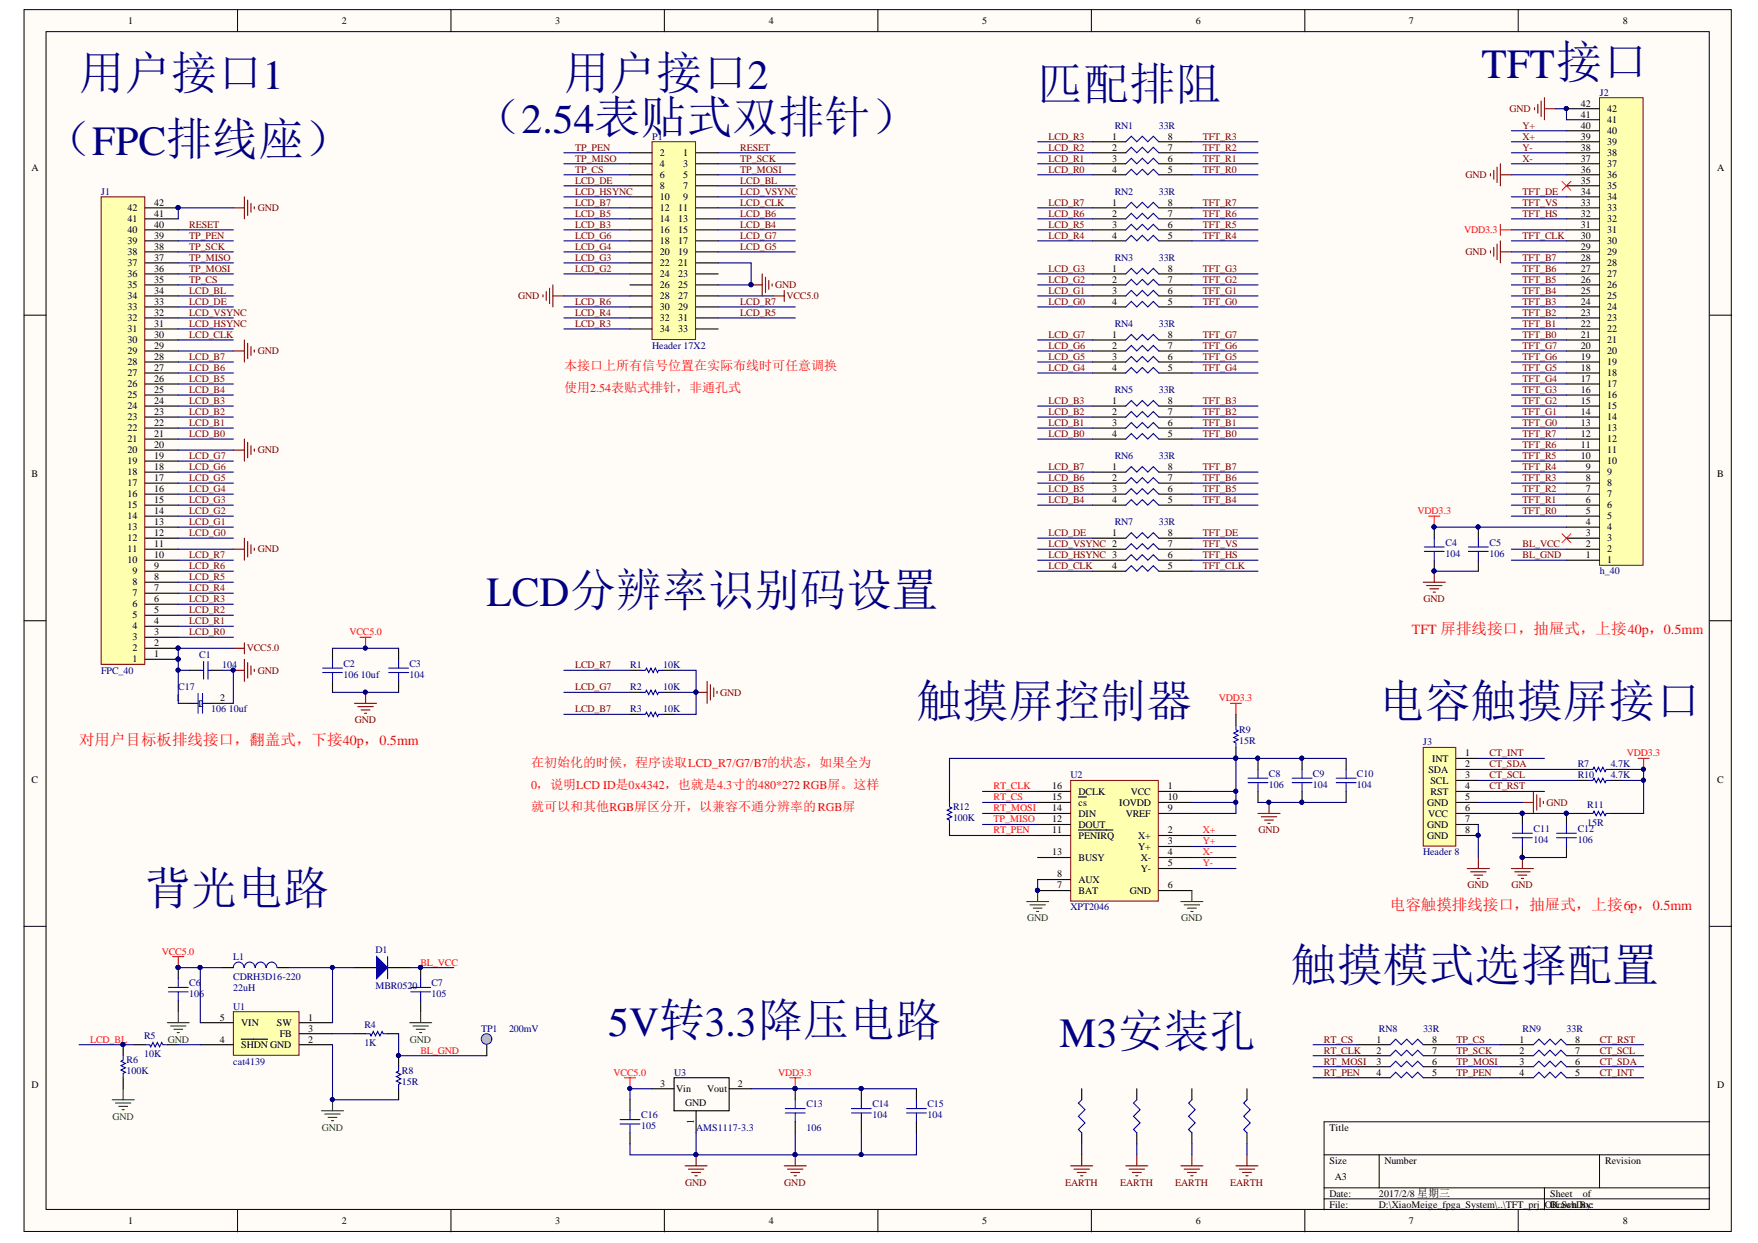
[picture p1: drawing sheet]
<svg xmlns="http://www.w3.org/2000/svg" width="297mm" height="210mm" viewBox="0 0 297 210" stroke-linecap="round" stroke-linejoin="round" font-family="sans-serif">
<defs><g id="words">
<g font-size="7.8" fill="#000080">
<text x="13.4" y="15">用户接口1</text>
<text x="95.3" y="15">用户接口2</text>
<text x="175.3" y="16.8">匹配排阻</text>
<text x="80.3" y="22.4">（2.54表贴式双排针）</text>
<text x="7.8" y="26.1">（FPC排线座）</text>
<text x="154.9" y="121">触摸屏控制器</text>
<text x="233" y="121">电容触摸屏接口</text>
<text x="24.5" y="152.6">背光电路</text>
<text x="218.1" y="165.6">触摸模式选择配置</text>
</g>
<g font-size="7" fill="#000080">
<text x="250.3" y="13.1">TFT接口</text>
<text x="82.2" y="102.4">LCD分辨率识别码设置</text>
<text x="102.8" y="174.9">5V转3.3降压电路</text>
<text x="179" y="176.8">M3安装孔</text>
</g>
<g font-size="2.6" fill="#f00">
<text x="13.4" y="125.7">对用户目标板排线接口，翻盖式，下接40p，0.5mm</text>
<text x="234.9" y="153.6">电容触摸排线接口，抽屉式，上接6p，0.5mm</text>
</g>
<text font-size="2.4" fill="#f00" x="238.6" y="107.1">TFT 屏排线接口，抽屉式，上接40p，0.5mm</text>
<g font-size="2.2" fill="#f00">
<text x="95.3" y="62.5">本接口上所有信号位置在实际布线时可任意调换</text>
<text x="95.3" y="66.2">使用2.54表贴式排针，非通孔式</text>
<text x="89.7" y="129.5">在初始化的时候，程序读取LCD_R7/G7/B7的状态，如果全为</text>
<text x="89.7" y="137">就可以和其他RGB屏区分开，以兼容不通分辨率的RGB屏</text>
</g>
<text font-size="2" fill="#f00" x="89.7" y="133.3">0，说明LCD ID是0x4342，也就是4.3寸的480*272 RGB屏。这样</text>
<g font-size="1.7">
<text x="21.7" y="4.1">1</text>
<text x="57.8" y="4.1">2</text>
<text x="93.8" y="4.1">3</text>
<text x="129.9" y="4.1">4</text>
<text x="165.9" y="4.1">5</text>
<text x="202" y="4.1">6</text>
<text x="238.1" y="4.1">7</text>
<text x="274.2" y="4.1">8</text>
<text x="187.9" y="23.6">1</text>
<text x="197.3" y="23.6">8</text>
<text x="267.1" y="23.6">39</text>
<text x="267.1" y="21.7">40</text>
<text x="267.1" y="19.9">41</text>
<text x="267.1" y="18">42</text>
<text x="271.6" y="22.6">40</text>
<text x="271.6" y="20.8">41</text>
<text x="271.6" y="18.9">42</text>
<text x="5.3" y="28.9">A</text>
<text x="111.5" y="26.4">2</text>
<text x="111.5" y="28.2">4</text>
<text x="115.4" y="26.4">1</text>
<text x="115.4" y="28.2">3</text>
<text x="187.9" y="25.4">2</text>
<text x="187.9" y="27.3">3</text>
<text x="187.9" y="29.2">4</text>
<text x="197.3" y="29.2">5</text>
<text x="197.3" y="27.3">6</text>
<text x="197.3" y="25.4">7</text>
<text x="267.1" y="29.2">36</text>
<text x="267.1" y="27.3">37</text>
<text x="267.1" y="25.4">38</text>
<text x="271.6" y="28.2">37</text>
<text x="271.6" y="26.4">38</text>
<text x="271.6" y="24.5">39</text>
<text x="290.2" y="28.9">A</text>
<text x="21.6" y="35.7">42</text>
<text x="26" y="34.7">42</text>
<text x="111.5" y="30.1">6</text>
<text x="111.5" y="31.9">8</text>
<text x="111.5" y="33.8">10</text>
<text x="111.5" y="35.7">12</text>
<text x="114.6" y="35.7">11</text>
<text x="115.4" y="30.1">5</text>
<text x="115.4" y="31.9">7</text>
<text x="115.4" y="33.8">9</text>
<text x="187.9" y="34.7">1</text>
<text x="197.3" y="34.7">8</text>
<text x="267.1" y="34.7">33</text>
<text x="267.1" y="32.9">34</text>
<text x="267.1" y="31">35</text>
<text x="271.6" y="35.7">33</text>
<text x="271.6" y="33.8">34</text>
<text x="271.6" y="31.9">35</text>
<text x="271.6" y="30.1">36</text>
<text x="21.6" y="41.2">39</text>
<text x="21.6" y="39.4">40</text>
<text x="21.6" y="37.5">41</text>
<text x="26" y="40.3">39</text>
<text x="26" y="38.4">40</text>
<text x="26" y="36.6">41</text>
<text x="111.5" y="37.5">14</text>
<text x="111.5" y="39.4">16</text>
<text x="111.5" y="41.2">18</text>
<text x="114.6" y="37.5">13</text>
<text x="114.6" y="39.4">15</text>
<text x="114.6" y="41.2">17</text>
<text x="187.9" y="36.6">2</text>
<text x="187.9" y="38.4">3</text>
<text x="187.9" y="40.3">4</text>
<text x="197.3" y="40.3">5</text>
<text x="197.3" y="38.4">6</text>
<text x="197.3" y="36.6">7</text>
<text x="267.1" y="40.3">30</text>
<text x="267.1" y="38.4">31</text>
<text x="267.1" y="36.6">32</text>
<text x="271.6" y="41.2">30</text>
<text x="271.6" y="39.4">31</text>
<text x="271.6" y="37.5">32</text>
<text x="21.6" y="46.8">36</text>
<text x="21.6" y="45">37</text>
<text x="21.6" y="43.1">38</text>
<text x="26" y="47.7">35</text>
<text x="26" y="45.9">36</text>
<text x="26" y="44">37</text>
<text x="26" y="42.2">38</text>
<text x="111.5" y="43.1">20</text>
<text x="111.5" y="45">22</text>
<text x="111.5" y="46.8">24</text>
<text x="114.6" y="43.1">19</text>
<text x="114.6" y="45">21</text>
<text x="114.6" y="46.8">23</text>
<text x="187.9" y="45.9">1</text>
<text x="187.9" y="47.7">2</text>
<text x="197.3" y="47.7">7</text>
<text x="197.3" y="45.9">8</text>
<text x="267.1" y="47.7">26</text>
<text x="267.1" y="45.9">27</text>
<text x="267.1" y="44">28</text>
<text x="267.1" y="42.2">29</text>
<text x="271.6" y="46.8">27</text>
<text x="271.6" y="45">28</text>
<text x="271.6" y="43.1">29</text>
<text x="21.6" y="52.4">33</text>
<text x="21.6" y="50.5">34</text>
<text x="21.6" y="48.7">35</text>
<text x="26" y="53.3">32</text>
<text x="26" y="51.5">33</text>
<text x="26" y="49.6">34</text>
<text x="111.5" y="48.7">26</text>
<text x="111.5" y="50.5">28</text>
<text x="111.5" y="52.4">30</text>
<text x="114.6" y="48.7">25</text>
<text x="114.6" y="50.5">27</text>
<text x="114.6" y="52.4">29</text>
<text x="187.9" y="49.6">3</text>
<text x="187.9" y="51.5">4</text>
<text x="197.3" y="51.5">5</text>
<text x="197.3" y="49.6">6</text>
<text x="267.1" y="53.3">23</text>
<text x="267.1" y="51.5">24</text>
<text x="267.1" y="49.6">25</text>
<text x="271.6" y="52.4">24</text>
<text x="271.6" y="50.5">25</text>
<text x="271.6" y="48.7">26</text>
<text x="21.6" y="59.8">29</text>
<text x="21.6" y="58">30</text>
<text x="21.6" y="56.1">31</text>
<text x="21.6" y="54.3">32</text>
<text x="26" y="58.9">29</text>
<text x="26" y="57">30</text>
<text x="26" y="55.2">31</text>
<text x="111.5" y="54.3">32</text>
<text x="111.5" y="56.1">34</text>
<text x="114.6" y="54.3">31</text>
<text x="114.6" y="56.1">33</text>
<text x="187.9" y="57">1</text>
<text x="187.9" y="58.9">2</text>
<text x="197.3" y="58.9">7</text>
<text x="197.3" y="57">8</text>
<text x="267.1" y="58.9">20</text>
<text x="267.1" y="57">21</text>
<text x="267.1" y="55.2">22</text>
<text x="271.6" y="59.8">20</text>
<text x="271.6" y="58">21</text>
<text x="271.6" y="56.1">22</text>
<text x="271.6" y="54.3">23</text>
<text x="21.6" y="65.4">26</text>
<text x="21.6" y="63.5">27</text>
<text x="21.6" y="61.7">28</text>
<text x="26" y="64.5">26</text>
<text x="26" y="62.6">27</text>
<text x="26" y="60.8">28</text>
<text x="187.9" y="60.8">3</text>
<text x="187.9" y="62.6">4</text>
<text x="197.3" y="62.6">5</text>
<text x="197.3" y="60.8">6</text>
<text x="267.1" y="64.5">17</text>
<text x="267.1" y="62.6">18</text>
<text x="267.1" y="60.8">19</text>
<text x="271.6" y="65.4">17</text>
<text x="271.6" y="63.5">18</text>
<text x="271.6" y="61.7">19</text>
<text x="21.6" y="71">23</text>
<text x="21.6" y="69.1">24</text>
<text x="21.6" y="67.3">25</text>
<text x="26" y="71.9">22</text>
<text x="26" y="70.1">23</text>
<text x="26" y="68.2">24</text>
<text x="26" y="66.3">25</text>
<text x="187.9" y="68.2">1</text>
<text x="187.9" y="70.1">2</text>
<text x="187.9" y="71.9">3</text>
<text x="197.3" y="71.9">6</text>
<text x="197.3" y="70.1">7</text>
<text x="197.3" y="68.2">8</text>
<text x="267.1" y="71.9">13</text>
<text x="267.1" y="70.1">14</text>
<text x="267.1" y="68.2">15</text>
<text x="267.1" y="66.3">16</text>
<text x="271.6" y="71">14</text>
<text x="271.6" y="69.1">15</text>
<text x="271.6" y="67.3">16</text>
<text x="21.6" y="76.6">20</text>
<text x="21.6" y="74.7">21</text>
<text x="21.6" y="72.8">22</text>
<text x="26" y="77.5">19</text>
<text x="26" y="75.6">20</text>
<text x="26" y="73.8">21</text>
<text x="187.9" y="73.8">4</text>
<text x="197.3" y="73.8">5</text>
<text x="267.1" y="77.5">10</text>
<text x="267.1" y="75.6">11</text>
<text x="267.1" y="73.8">12</text>
<text x="271.6" y="76.6">11</text>
<text x="271.6" y="74.7">12</text>
<text x="271.6" y="72.8">13</text>
<text x="5.3" y="80.5">B</text>
<text x="21.6" y="84">16</text>
<text x="21.6" y="82.1">17</text>
<text x="21.6" y="80.3">18</text>
<text x="21.6" y="78.4">19</text>
<text x="26" y="83.1">16</text>
<text x="26" y="81.2">17</text>
<text x="26" y="79.3">18</text>
<text x="187.9" y="79.3">1</text>
<text x="187.9" y="81.2">2</text>
<text x="187.9" y="83.1">3</text>
<text x="197.3" y="83.1">6</text>
<text x="197.3" y="81.2">7</text>
<text x="197.3" y="79.3">8</text>
<text x="267.9" y="83.1">7</text>
<text x="267.9" y="81.2">8</text>
<text x="267.9" y="79.3">9</text>
<text x="271.6" y="84">7</text>
<text x="271.6" y="82.1">8</text>
<text x="271.6" y="80.3">9</text>
<text x="271.6" y="78.4">10</text>
<text x="290.2" y="80.5">B</text>
<text x="21.6" y="89.6">13</text>
<text x="21.6" y="87.7">14</text>
<text x="21.6" y="85.9">15</text>
<text x="26" y="88.6">13</text>
<text x="26" y="86.8">14</text>
<text x="26" y="84.9">15</text>
<text x="187.9" y="84.9">4</text>
<text x="197.3" y="84.9">5</text>
<text x="267.9" y="88.6">4</text>
<text x="267.9" y="86.8">5</text>
<text x="267.9" y="84.9">6</text>
<text x="271.6" y="89.6">4</text>
<text x="271.6" y="87.7">5</text>
<text x="271.6" y="85.9">6</text>
<text x="21.6" y="95.1">10</text>
<text x="21.6" y="93.3">11</text>
<text x="21.6" y="91.4">12</text>
<text x="26" y="94.2">10</text>
<text x="26" y="92.4">11</text>
<text x="26" y="90.5">12</text>
<text x="187.9" y="90.5">1</text>
<text x="197.3" y="94.2">6</text>
<text x="197.3" y="92.4">7</text>
<text x="197.3" y="90.5">8</text>
<text x="267.9" y="92.4">2</text>
<text x="267.9" y="94.2">1</text>
<text x="267.9" y="90.5">3</text>
<text x="271.6" y="93.3">2</text>
<text x="271.6" y="95.1">1</text>
<text x="271.6" y="91.4">3</text>
<text x="22.4" y="100.7">7</text>
<text x="22.4" y="98.9">8</text>
<text x="22.4" y="97">9</text>
<text x="26" y="101.7">6</text>
<text x="26" y="99.8">7</text>
<text x="26" y="97.9">8</text>
<text x="26" y="96.1">9</text>
<text x="187.9" y="96.1">4</text>
<text x="197.3" y="96.1">5</text>
<text x="22.4" y="106.3">4</text>
<text x="22.4" y="104.4">5</text>
<text x="22.4" y="102.6">6</text>
<text x="26" y="107.2">3</text>
<text x="26" y="105.4">4</text>
<text x="26" y="103.5">5</text>
<text x="22.4" y="110">2</text>
<text x="22.4" y="111.9">1</text>
<text x="22.4" y="108.2">3</text>
<text x="26" y="109.1">2</text>
<text x="26" y="110.9">1</text>
<text x="29.7" y="118.4">1</text>
<text x="33.3" y="119.3">12</text>
<text x="37.2" y="118.4">2</text>
<text x="241.4" y="130.5">SDA</text>
<text x="242" y="128.6">INT</text>
<text x="247.5" y="127.7">1</text>
<text x="247.5" y="129.5">2</text>
<text x="247.5" y="131.4">3</text>
<text x="5.3" y="132.2">C</text>
<text x="177.8" y="133.3">16</text>
<text x="177.8" y="135.1">15</text>
<text x="177.8" y="137">14</text>
<text x="182.3" y="134.2">DCLK</text>
<text x="182.3" y="136">cs</text>
<text x="182.3" y="137.9">DIN</text>
<text x="189.1" y="136">IOVDD</text>
<text x="190.2" y="137.9">VREF</text>
<text x="191" y="134.2">VCC</text>
<text x="197.3" y="133.3">1</text>
<text x="197.3" y="135.1">10</text>
<text x="197.3" y="137">9</text>
<text x="241.1" y="136">GND</text>
<text x="241.3" y="137.9">VCC</text>
<text x="241.7" y="132.3">SCL</text>
<text x="241.7" y="134.2">RST</text>
<text x="247.5" y="133.3">4</text>
<text x="247.5" y="135.1">5</text>
<text x="247.5" y="137">6</text>
<text x="290.2" y="132.2">C</text>
<text x="177.8" y="138.8">12</text>
<text x="177.8" y="140.7">11</text>
<text x="182.3" y="139.8">DOUT</text>
<text x="182.3" y="141.6">PENIRQ</text>
<text x="192.3" y="141.6">X+</text>
<text x="192.3" y="143.5">Y+</text>
<text x="197.3" y="140.7">2</text>
<text x="197.3" y="142.5">3</text>
<text x="241.1" y="139.8">GND</text>
<text x="241.1" y="141.6">GND</text>
<text x="247.5" y="138.8">7</text>
<text x="247.5" y="140.7">8</text>
<text x="177.8" y="144.4">13</text>
<text x="178.6" y="148.1">8</text>
<text x="178.6" y="150">7</text>
<text x="182.3" y="145.3">BUSY</text>
<text x="182.3" y="149.1">AUX</text>
<text x="192.7" y="145.3">X-</text>
<text x="192.7" y="147.2">Y-</text>
<text x="197.3" y="144.4">4</text>
<text x="197.3" y="146.3">5</text>
<text x="197.3" y="150">6</text>
<text x="182.3" y="150.9">BAT</text>
<text x="190.9" y="150.9">GND</text>
<text x="37.1" y="172.4">5</text>
<text x="40.8" y="173.3">VIN</text>
<text x="46.8" y="173.3">SW</text>
<text x="52.1" y="172.4">1</text>
<text x="37.1" y="176.1">4</text>
<text x="40.8" y="177">SHDN GND</text>
<text x="47.3" y="175.2">FB</text>
<text x="52.1" y="174.2">3</text>
<text x="52.1" y="176.1">2</text>
<text x="232.6" y="176.1">1</text>
<text x="232.6" y="177.9">2</text>
<text x="232.6" y="179.8">3</text>
<text x="242" y="179.8">6</text>
<text x="242" y="177.9">7</text>
<text x="242" y="176.1">8</text>
<text x="256.8" y="176.1">1</text>
<text x="256.8" y="177.9">2</text>
<text x="256.8" y="179.8">3</text>
<text x="266.1" y="179.8">6</text>
<text x="266.1" y="177.9">7</text>
<text x="266.1" y="176.1">8</text>
<text x="5.3" y="183.7">D</text>
<text x="111.6" y="183.5">3</text>
<text x="114.3" y="184.5">Vin</text>
<text x="119.5" y="184.5">Vout</text>
<text x="124.7" y="183.5">2</text>
<text x="232.6" y="181.7">4</text>
<text x="242" y="181.7">5</text>
<text x="256.8" y="181.7">4</text>
<text x="266.1" y="181.7">5</text>
<text x="290.2" y="183.7">D</text>
<text x="115.8" y="186.8">GND</text>
<text x="117.2" y="189.9" transform="rotate(-90 117.2 189.9)">1</text>
<text x="224.6" y="191">Title</text>
<text x="224.6" y="196.5">Size</text>
<text x="233.9" y="196.5">Number</text>
<text x="271.2" y="196.5">Revision</text>
<text x="224.6" y="202.1">Date:</text>
<text x="224.6" y="204">File:</text>
<text x="225.6" y="199.3">A3</text>
<text x="233" y="202.1">2017/2/8 星期三</text>
<text x="233" y="204">D:\XiaoMeige_fpga_System\..\TFT_prj_ODrawn By:</text>
<text x="261.9" y="202.1">Sheet</text>
<text x="262.2" y="204">K.SchDoc</text>
<text x="267.4" y="202.1">of</text>
<text x="21.7" y="206.8">1</text>
<text x="57.8" y="206.8">2</text>
<text x="93.8" y="206.8">3</text>
<text x="129.9" y="206.8">4</text>
<text x="165.9" y="206.8">5</text>
<text x="202" y="206.8">6</text>
<text x="238.1" y="206.8">7</text>
<text x="274.2" y="206.8">8</text>
</g>
<g font-size="1.7" fill="#000080">
<text x="270.3" y="16.1">J2</text>
<text x="110.2" y="23.6">P1</text>
<text x="188.3" y="21.7">RN1</text>
<text x="195.8" y="21.7">33R</text>
<text x="17.1" y="32.9">J1</text>
<text x="188.3" y="32.9">RN2</text>
<text x="195.8" y="32.9">33R</text>
<text x="188.3" y="44">RN3</text>
<text x="195.8" y="44">33R</text>
<text x="110.2" y="58.9">Header 17X2</text>
<text x="188.3" y="55.2">RN4</text>
<text x="195.8" y="55.2">33R</text>
<text x="188.3" y="66.3">RN5</text>
<text x="195.8" y="66.3">33R</text>
<text x="188.3" y="77.5">RN6</text>
<text x="195.8" y="77.5">33R</text>
<text x="188.3" y="88.6">RN7</text>
<text x="195.8" y="88.6">33R</text>
<text x="244.2" y="94">104</text>
<text x="244.2" y="92.2">C4</text>
<text x="251.7" y="94">106</text>
<text x="251.7" y="92.2">C5</text>
<text x="270.3" y="97">h_40</text>
<text x="17.1" y="113.7">FPC_40</text>
<text x="33.7" y="111.2">C1</text>
<text x="37.5" y="112.8">104</text>
<text x="58" y="112.6">C2</text>
<text x="69.2" y="112.6">C3</text>
<text x="106.5" y="112.8">R1</text>
<text x="112.1" y="112.8">10K</text>
<text x="30.1" y="116.5">C17</text>
<text x="58" y="114.5">106 10uf</text>
<text x="69.2" y="114.5">104</text>
<text x="106.5" y="116.5">R2</text>
<text x="112.1" y="116.5">10K</text>
<text x="35.7" y="120.2">106 10uf</text>
<text x="106.5" y="120.2">R3</text>
<text x="112.1" y="120.2">10K</text>
<text x="209.4" y="125.6">15R</text>
<text x="209.4" y="123.8">R9</text>
<text x="240.4" y="125.8">J3</text>
<text x="180.9" y="131.4">U2</text>
<text x="214.4" y="131.2">C8</text>
<text x="221.8" y="131.2">C9</text>
<text x="229.3" y="131.2">C10</text>
<text x="266.6" y="129.5">R7</text>
<text x="266.6" y="131.4">R10</text>
<text x="272.2" y="129.5">4.7K</text>
<text x="272.2" y="131.4">4.7K</text>
<text x="161" y="136.8">R12</text>
<text x="214.4" y="133.1">106</text>
<text x="221.8" y="133.1">104</text>
<text x="229.3" y="133.1">104</text>
<text x="268.2" y="136.5">R11</text>
<text x="161" y="138.7">100K</text>
<text x="259.1" y="142.4">104</text>
<text x="259.1" y="140.5">C11</text>
<text x="266.6" y="142.4">106</text>
<text x="266.6" y="140.5">C12</text>
<text x="268.2" y="139.4">15R</text>
<text x="240.4" y="144.4">Header 8</text>
<text x="180.9" y="153.7">XPT2046</text>
<text x="63.4" y="161">D1</text>
<text x="32" y="166.5">C6</text>
<text x="39.4" y="167.3">22uH</text>
<text x="39.4" y="162.1">L1</text>
<text x="39.4" y="165.4">CDRH3D16-220</text>
<text x="63.4" y="167">MBR0520</text>
<text x="72.9" y="166.5">C7</text>
<text x="32" y="168.4">106</text>
<text x="39.4" y="170.5">U1</text>
<text x="61.6" y="173.6">R4</text>
<text x="72.9" y="168.4">105</text>
<text x="21.4" y="179.6">R6</text>
<text x="24.4" y="178.5">10K</text>
<text x="24.4" y="175.5">R5</text>
<text x="39.4" y="179.8">cat4139</text>
<text x="61.6" y="176.6">1K</text>
<text x="81.3" y="174.2">TP1</text>
<text x="86" y="174.2">200mV</text>
<text x="233" y="174.2">RN8</text>
<text x="240.4" y="174.2">33R</text>
<text x="257.3" y="174.2">RN9</text>
<text x="264.7" y="174.2">33R</text>
<text x="21.4" y="181.4">100K</text>
<text x="67.9" y="183.3">15R</text>
<text x="67.9" y="181.4">R8</text>
<text x="113.9" y="181.7">U3</text>
<text x="108.3" y="190.7">105</text>
<text x="108.3" y="188.8">C16</text>
<text x="117.6" y="191">AMS1117-3.3</text>
<text x="136.2" y="187">C13</text>
<text x="136.2" y="191">106</text>
<text x="147.4" y="188.8">104</text>
<text x="147.4" y="187">C14</text>
<text x="156.7" y="188.8">104</text>
<text x="156.7" y="187">C15</text>
</g>
<g font-size="1.7" fill="#800000">
<text x="177.2" y="23.6">LCD_R3</text>
<text x="203.2" y="23.6">TFT_R3</text>
<text x="255.1" y="18.9">GND</text>
<text x="257.3" y="21.7">Y+</text>
<text x="257.3" y="23.6">X+</text>
<text x="97.2" y="25.4">TP_PEN</text>
<text x="97.2" y="27.3">TP_MISO</text>
<text x="97.2" y="29.2">TP_CS</text>
<text x="125.1" y="25.4">RESET</text>
<text x="125.1" y="27.3">TP_SCK</text>
<text x="125.1" y="29.2">TP_MOSI</text>
<text x="177.2" y="29.2">LCD_R0</text>
<text x="177.2" y="27.3">LCD_R1</text>
<text x="177.2" y="25.4">LCD_R2</text>
<text x="203.2" y="29.2">TFT_R0</text>
<text x="203.2" y="27.3">TFT_R1</text>
<text x="203.2" y="25.4">TFT_R2</text>
<text x="257.3" y="25.4">Y-</text>
<text x="257.3" y="27.3">X-</text>
<text x="43.6" y="35.7">GND</text>
<text x="97.2" y="31">LCD_DE</text>
<text x="97.2" y="32.9">LCD_HSYNC</text>
<text x="97.2" y="34.7">LCD_B7</text>
<text x="125.1" y="31">LCD_BL</text>
<text x="125.1" y="32.9">LCD_VSYNC</text>
<text x="125.1" y="34.7">LCD_CLK</text>
<text x="177.2" y="34.7">LCD_R7</text>
<text x="203.2" y="34.7">TFT_R7</text>
<text x="247.6" y="30.1">GND</text>
<text x="257.3" y="32.9">TFT_DE</text>
<text x="257.3" y="34.7">TFT_VS</text>
<text x="32" y="38.4">RESET</text>
<text x="32" y="40.3">TP_PEN</text>
<text x="97.2" y="40.3">LCD_G6</text>
<text x="97.2" y="38.4">LCD_B3</text>
<text x="97.2" y="36.6">LCD_B5</text>
<text x="125.1" y="40.3">LCD_G7</text>
<text x="125.1" y="38.4">LCD_B4</text>
<text x="125.1" y="36.6">LCD_B6</text>
<text x="177.2" y="40.3">LCD_R4</text>
<text x="177.2" y="38.4">LCD_R5</text>
<text x="177.2" y="36.6">LCD_R6</text>
<text x="203.2" y="40.3">TFT_R4</text>
<text x="203.2" y="38.4">TFT_R5</text>
<text x="203.2" y="36.6">TFT_R6</text>
<text x="257.3" y="40.3">TFT_CLK</text>
<text x="257.3" y="36.6">TFT_HS</text>
<text x="32" y="42.2">TP_SCK</text>
<text x="32" y="44">TP_MISO</text>
<text x="32" y="45.9">TP_MOSI</text>
<text x="32" y="47.7">TP_CS</text>
<text x="97.2" y="45.9">LCD_G2</text>
<text x="97.2" y="44">LCD_G3</text>
<text x="97.2" y="42.2">LCD_G4</text>
<text x="125.1" y="42.2">LCD_G5</text>
<text x="177.2" y="47.7">LCD_G2</text>
<text x="177.2" y="45.9">LCD_G3</text>
<text x="203.2" y="47.7">TFT_G2</text>
<text x="203.2" y="45.9">TFT_G3</text>
<text x="247.6" y="43.1">GND</text>
<text x="257.3" y="47.7">TFT_B5</text>
<text x="257.3" y="45.9">TFT_B6</text>
<text x="257.3" y="44">TFT_B7</text>
<text x="32" y="49.6">LCD_BL</text>
<text x="32" y="51.5">LCD_DE</text>
<text x="32" y="53.3">LCD_VSYNC</text>
<text x="87.5" y="50.5">GND</text>
<text x="97.2" y="53.3">LCD_R4</text>
<text x="97.2" y="51.5">LCD_R6</text>
<text x="125.1" y="53.3">LCD_R5</text>
<text x="125.1" y="51.5">LCD_R7</text>
<text x="131" y="48.7">GND</text>
<text x="132.9" y="50.5">VCC5.0</text>
<text x="177.2" y="51.5">LCD_G0</text>
<text x="177.2" y="49.6">LCD_G1</text>
<text x="203.2" y="51.5">TFT_G0</text>
<text x="203.2" y="49.6">TFT_G1</text>
<text x="257.3" y="53.3">TFT_B2</text>
<text x="257.3" y="51.5">TFT_B3</text>
<text x="257.3" y="49.6">TFT_B4</text>
<text x="32" y="55.2">LCD_HSYNC</text>
<text x="32" y="57">LCD_CLK</text>
<text x="43.6" y="59.8">GND</text>
<text x="97.2" y="55.2">LCD_R3</text>
<text x="177.2" y="58.9">LCD_G6</text>
<text x="177.2" y="57">LCD_G7</text>
<text x="203.2" y="58.9">TFT_G6</text>
<text x="203.2" y="57">TFT_G7</text>
<text x="257.3" y="58.9">TFT_G7</text>
<text x="257.3" y="57">TFT_B0</text>
<text x="257.3" y="55.2">TFT_B1</text>
<text x="32" y="64.5">LCD_B5</text>
<text x="32" y="62.6">LCD_B6</text>
<text x="32" y="60.8">LCD_B7</text>
<text x="177.2" y="62.6">LCD_G4</text>
<text x="177.2" y="60.8">LCD_G5</text>
<text x="203.2" y="62.6">TFT_G4</text>
<text x="203.2" y="60.8">TFT_G5</text>
<text x="257.3" y="64.5">TFT_G4</text>
<text x="257.3" y="62.6">TFT_G5</text>
<text x="257.3" y="60.8">TFT_G6</text>
<text x="32" y="71.9">LCD_B1</text>
<text x="32" y="70.1">LCD_B2</text>
<text x="32" y="68.2">LCD_B3</text>
<text x="32" y="66.3">LCD_B4</text>
<text x="177.2" y="71.9">LCD_B1</text>
<text x="177.2" y="70.1">LCD_B2</text>
<text x="177.2" y="68.2">LCD_B3</text>
<text x="203.2" y="71.9">TFT_B1</text>
<text x="203.2" y="70.1">TFT_B2</text>
<text x="203.2" y="68.2">TFT_B3</text>
<text x="257.3" y="71.9">TFT_G0</text>
<text x="257.3" y="70.1">TFT_G1</text>
<text x="257.3" y="68.2">TFT_G2</text>
<text x="257.3" y="66.3">TFT_G3</text>
<text x="32" y="77.5">LCD_G7</text>
<text x="32" y="73.8">LCD_B0</text>
<text x="43.6" y="76.6">GND</text>
<text x="177.2" y="73.8">LCD_B0</text>
<text x="203.2" y="73.8">TFT_B0</text>
<text x="257.3" y="77.5">TFT_R5</text>
<text x="257.3" y="75.6">TFT_R6</text>
<text x="257.3" y="73.8">TFT_R7</text>
<text x="32" y="83.1">LCD_G4</text>
<text x="32" y="81.2">LCD_G5</text>
<text x="32" y="79.3">LCD_G6</text>
<text x="177.2" y="83.1">LCD_B5</text>
<text x="177.2" y="81.2">LCD_B6</text>
<text x="177.2" y="79.3">LCD_B7</text>
<text x="203.2" y="83.1">TFT_B5</text>
<text x="203.2" y="81.2">TFT_B6</text>
<text x="203.2" y="79.3">TFT_B7</text>
<text x="257.3" y="83.1">TFT_R2</text>
<text x="257.3" y="81.2">TFT_R3</text>
<text x="257.3" y="79.3">TFT_R4</text>
<text x="32" y="88.6">LCD_G1</text>
<text x="32" y="86.8">LCD_G2</text>
<text x="32" y="84.9">LCD_G3</text>
<text x="177.2" y="84.9">LCD_B4</text>
<text x="203.2" y="84.9">TFT_B4</text>
<text x="257.3" y="86.8">TFT_R0</text>
<text x="257.3" y="84.9">TFT_R1</text>
<text x="32" y="94.2">LCD_R7</text>
<text x="32" y="90.5">LCD_G0</text>
<text x="43.6" y="93.3">GND</text>
<text x="177.2" y="94.2">LCD_HSYNC 3</text>
<text x="177.2" y="92.4">LCD_VSYNC 2</text>
<text x="177.2" y="90.5">LCD_DE</text>
<text x="203.2" y="90.5">TFT_DE</text>
<text x="203.2" y="92.4">TFT_VS</text>
<text x="203.2" y="94.2">TFT_HS</text>
<text x="257.3" y="94.2">BL_GND</text>
<text x="257.3" y="92.4">BL_VCC</text>
<text x="32" y="101.7">LCD_R3</text>
<text x="32" y="99.8">LCD_R4</text>
<text x="32" y="97.9">LCD_R5</text>
<text x="32" y="96.1">LCD_R6</text>
<text x="177.2" y="96.1">LCD_CLK</text>
<text x="203.2" y="96.1">TFT_CLK</text>
<text x="240.5" y="101.7">GND</text>
<text x="32" y="107.2">LCD_R0</text>
<text x="32" y="105.4">LCD_R1</text>
<text x="32" y="103.5">LCD_R2</text>
<text x="41.7" y="110">VCC5.0</text>
<text x="43.6" y="113.7">GND</text>
<text x="97.2" y="112.8">LCD_R7</text>
<text x="97.2" y="116.5">LCD_G7</text>
<text x="121.7" y="117.5">GND</text>
<text x="60" y="122.1">GND</text>
<text x="97.2" y="120.2">LCD_B7</text>
<text x="251.7" y="127.7">CT_INT</text>
<text x="251.7" y="129.5">CT_SDA</text>
<text x="251.7" y="131.4">CT_SCL</text>
<text x="251.7" y="133.3">CT_RST</text>
<text x="261.3" y="136">GND</text>
<text x="212.6" y="140.7">GND</text>
<text x="248" y="150">GND</text>
<text x="255.4" y="150">GND</text>
<text x="223.7" y="179.8">RT_MOSI</text>
<text x="223.7" y="177.9">RT_CLK</text>
<text x="223.7" y="176.1">RT_CS</text>
<text x="246.1" y="179.8">TP_MOSI</text>
<text x="246.1" y="177.9">TP_SCK</text>
<text x="246.1" y="176.1">TP_CS</text>
<text x="270.3" y="179.8">CT_SDA</text>
<text x="270.3" y="177.9">CT_SCL</text>
<text x="270.3" y="176.1">CT_RST</text>
<text x="223.7" y="181.7">RT_PEN</text>
<text x="246.1" y="181.7">TP_PEN</text>
<text x="270.3" y="181.7">CT_INT</text>
<text x="115.8" y="200.3">GND</text>
<text x="132.5" y="200.3">GND</text>
<text x="180" y="200.3">EARTH</text>
<text x="189.3" y="200.3">EARTH</text>
<text x="198.6" y="200.3">EARTH</text>
<text x="207.9" y="200.3">EARTH</text>
</g>
<g font-size="1.7" fill="#f00">
<text x="247.4" y="39.4">VDD3.3</text>
<text x="239.5" y="86.8">VDD3.3</text>
<text x="59" y="107.2">VCC5.0</text>
<text x="205.9" y="118.4">VDD3.3</text>
<text x="274.9" y="127.7">VDD3.3</text>
<text x="167.9" y="133.3">RT_CLK</text>
<text x="167.9" y="135.1">RT_CS</text>
<text x="167.9" y="137">RT_MOSI</text>
<text x="167.9" y="138.8">TP_MISO</text>
<text x="167.9" y="140.7">RT_PEN</text>
<text x="203.2" y="140.7">X+</text>
<text x="203.2" y="142.5">Y+</text>
<text x="203.2" y="144.4">X-</text>
<text x="203.2" y="146.3">Y-</text>
<text x="27.3" y="161.2">VCC5.0</text>
<text x="71" y="163.1">BL_VCC</text>
<text x="15.2" y="176.1">LCD_BL</text>
<text x="71" y="177.9">BL_GND</text>
<text x="103.7" y="181.7">VCC5.0</text>
<text x="131.5" y="181.7">VDD3.3</text>
</g>
<g font-size="1.7" fill="#008000">
<text x="173.5" y="155.6">GND</text>
<text x="199.6" y="155.6">GND</text>
<text x="28.3" y="176.1">GND</text>
<text x="69.3" y="176.1">GND</text>
<text x="19" y="189.1">GND</text>
<text x="54.4" y="191">GND</text>
</g>
</g></defs>
<g fill="#fffcf8" stroke="#000" stroke-width=".17">
<path d="M4.1 1.6h288.4v206.4h-288.4z"/>
<path d="M7.8 5.3h281v198.9h-281z"/>
</g>
<g fill="none" stroke="#000" stroke-width=".17">
<path d="M40.1 1.6v3.7M76.2 1.6v3.7M112.3 1.6v3.7M148.3 1.6v3.7M184.4 1.6v3.7M220.5 1.6v3.7M256.5 1.6v3.7M4.1 53.2h3.7M288.9 53.2h3.7M4.1 104.8h3.7M288.9 104.8h3.7M4.1 156.4h3.7"/>
<path d="M288.9 156.4h3.7M223.7 195h65.2M233 195v5.6M270.3 195v5.6M288.9 189.4h-65.2v14.9M40.1 204.3v3.7M76.2 204.3v3.7M112.3 204.3v3.7M148.3 204.3v3.7M184.4 204.3v3.7M220.5 204.3v3.7M223.7 200.6h65.2"/>
<path d="M223.7 202.5h65.2M256.5 204.3v3.7M261 200.6v3.7"/>
</g>
<path d="M56.2 109.5v1.8M56.2 115.1v1.8M67.4 109.5v1.8M67.4 115.1v1.8" fill="none" stroke="#000" stroke-width=".19"/>
<path d="M54.5 113.6h3.4M54.5 112.8h3.4M56.2 111.3v1.5M56.2 113.6v1.5M65.7 113.6h3.3M65.7 112.8h3.3M67.4 111.3v1.5M67.4 113.6v1.5" fill="none" stroke="#00f" stroke-width=".19"/>
<path d="M59.9 118.8h3.7M60.5 119.3h2.6M61 119.9h1.5M61.8 116.9v1.9M61.6 120.4h.4" fill="none" stroke="#800000" stroke-width=".19"/>
<g fill="#000080" stroke="#000080" stroke-width=".17">
<circle cx="61.7" cy="116.9" r=".33"/>
<circle cx="61.7" cy="109.4" r=".33"/>
</g>
<path d="M60.8 107.6h1.9M61.8 107.6v1.9" fill="none" stroke="#f00" stroke-width=".19"/>
<path d="M270.3 16.5h7.3v79h-7.3z" fill="#ffffb0" stroke="#800000" stroke-width=".17"/>
<g fill="none" stroke="#000" stroke-width=".19">
<path d="M264.7 18.4h5.6M264.7 38.8h5.6M264.7 37h5.6M264.7 35.1h5.6M264.7 33.2h5.6M264.7 31.4h5.6M264.7 29.5h5.6M264.7 27.7h5.6M264.7 25.8h5.6M264.7 23.9h5.6M264.7 22.1h5.6M264.7 20.2h5.6"/>
<path d="M264.7 59.3h5.6M264.7 57.4h5.6M264.7 55.6h5.6M264.7 53.7h5.6M264.7 51.8h5.6M264.7 50h5.6M264.7 48.1h5.6M264.7 46.3h5.6M264.7 44.4h5.6M264.7 42.5h5.6M264.7 40.7h5.6M264.7 79.7h5.6"/>
<path d="M264.7 77.9h5.6M264.7 76h5.6M264.7 74.1h5.6M264.7 72.3h5.6M264.7 70.4h5.6M264.7 68.6h5.6M264.7 66.7h5.6M264.7 64.8h5.6M264.7 63h5.6M264.7 61.1h5.6M264.7 92.7h5.6M264.7 94.6h5.6"/>
<path d="M264.7 90.9h5.6M264.7 89h5.6M264.7 87.2h5.6M264.7 85.3h5.6M264.7 83.4h5.6M264.7 81.6h5.6M154.8 183.9v1.8M154.8 189.4v1.9"/>
</g>
<circle cx="264.6" cy="18.3" r=".33" fill="#000080" stroke="#000080" stroke-width=".17"/>
<path d="M153.2 187.9h3.3M153.2 187.2h3.3M154.8 185.7v1.5M154.8 187.9v1.5" fill="none" stroke="#00f" stroke-width=".19"/>
<path d="M180.9 131.8h14.8v20.4h-14.8z" fill="#ffffb0" stroke="#800000" stroke-width=".17"/>
<g fill="none" stroke="#000" stroke-width=".19">
<path d="M175.3 133.6h5.6M175.3 135.5h5.6M175.3 137.4h5.6M175.3 139.2h5.6M182.2 134.6h.7M183 134.6h.6M195.8 133.6h5.6M195.8 135.5h5.6M195.8 137.4h5.6M227.4 128.1v1.8M227.4 133.6v1.9M175.3 141.1h5.6"/>
<path d="M175.3 144.8h5.6M175.3 148.5h5.6M175.3 150.4h5.6M182.2 140.2h.8M183.1 140.2h4.9M195.8 141.1h5.6M195.8 144.8h5.6M195.8 150.4h5.6M195.8 142.9h5.6M195.8 146.7h5.6"/>
</g>
<circle cx="175.3" cy="150.3" r=".33" fill="#000080" stroke="#000080" stroke-width=".17"/>
<path d="M173.5 152.2h3.7M174 152.8h2.6M174.6 153.4h1.5M175.1 153.9h.4M175.3 150.4v1.8M199.5 152.2h3.7M200.1 152.8h2.6M200.6 153.4h1.5M201.2 153.9h.4M201.4 150.4v1.8" fill="none" stroke="#008000" stroke-width=".19"/>
<path d="M225.8 131.4h3.3M225.8 132.2h3.3M227.4 129.9v1.5M227.4 132.2v1.4" fill="none" stroke="#00f" stroke-width=".19"/>
<path d="M207.9 118.8h1.9M208.8 118.8v1.8" fill="none" stroke="#f00" stroke-width=".19"/>
<path d="M39.4 170.8h11.1v7.4h-11.1z" fill="#ffffb0" stroke="#800000" stroke-width=".17"/>
<g fill="none" stroke="#000" stroke-width=".19">
<path d="M20.8 176.4v1.9M30.1 163.4v1.9M30.1 169v1.8M33.8 172.7h5.6M33.8 176.4h5.6M40.7 175.5h.9M41.7 175.5h2.2M44 175.5h1.2M50.6 172.7h5.6M50.6 174.6h5.6M50.6 176.4h5.6M59.9 174.6h1.9"/>
<path d="M59.9 163.4h3.7M65.5 174.6h1.9M65.5 163.4h3.7M67.4 178.3v1.8M20.8 182v1.9M67.4 183.9v1.8"/>
</g>
<g fill="none" stroke="#008000" stroke-width=".19">
<path d="M28.3 172.7h3.7M28.8 173.3h2.6M29.4 173.8h1.5M29.9 174.4h.4M30.1 170.8v1.9M19 185.7h3.7M19.5 186.3h2.6M20.1 186.8h1.5M20.6 187.4h.4M20.8 183.9v1.8M54.3 187.6h3.7M54.9 188.1h2.6"/>
<path d="M55.4 188.7h1.5M56 189.2h.4M56.2 185.7v1.9"/>
</g>
<g fill="#000080" stroke="#000080" stroke-width=".17">
<circle cx="56.1" cy="185.7" r=".33"/>
<circle cx="67.3" cy="178.2" r=".33"/>
<circle cx="20.8" cy="176.4" r=".33"/>
<circle cx="30.1" cy="163.4" r=".33"/>
</g>
<path d="M20.8 178.3v.7l-.4 .2 .8 .4-.8 .4 .8 .3-.8 .4 .8 .4-.4 .2v.7M28.4 167.5h3.4M28.4 166.7h3.4M30.1 165.3v1.4M30.1 167.5v1.5M61.8 174.6h.7l.2 .3 .4-.7 .3 .7 .4-.7 .4 .7 .4-.7 .1 .4h.8M67.4 180.1v.8l-.4 .2 .7 .3-.7 .4 .7 .4-.7 .4 .7 .3-.3 .2v.8" fill="none" stroke="#00f" stroke-width=".19"/>
<path d="M29.2 161.5h1.9M30.1 161.5v1.9" fill="none" stroke="#f00" stroke-width=".19"/>
<path d="M63.6 161.5l1.9 1.9-1.9 1.9z" fill="#00f"/>
<path d="M63.6 161.5l1.9 1.9-1.9 1.9zM65.5 161.5v3.8M69.4 167.5h3.4M69.4 166.7h3.4M71.1 165.3v1.4M71.1 167.5v1.5M182.8 185.7l-.6 .6 1.1 1.1-1.1 1.1 1.1 1.1-1.1 1.1 .6 .6M192.1 185.7l-.6 .6 1.1 1.1-1.1 1.1 1.1 1.1-1.1 1.1 .6 .6M201.4 185.7l-.6 .6 1.1 1.1-1.1 1.1 1.1 1.1-1.1 1.1 .6 .6M210.7 185.7l-.6 .6 1.2 1.1-1.2 1.1 1.2 1.1-1.2 1.1 .6 .6" fill="none" stroke="#00f" stroke-width=".19"/>
<path d="M71.1 163.4v1.9M71.1 169v1.8M182.8 183.9v1.8M182.8 191.3v1.9M192.1 183.9v1.8M192.1 191.3v1.9M201.4 183.9v1.8M201.4 191.3v1.9M210.7 183.9v1.8M210.7 191.3v1.9" fill="none" stroke="#000" stroke-width=".19"/>
<circle cx="71" cy="163.4" r=".33" fill="#000080" stroke="#000080" stroke-width=".17"/>
<path d="M69.2 172.7h3.7M69.8 173.3h2.6M70.3 173.8h1.5M70.9 174.4h.4M71.1 170.8v1.9" fill="none" stroke="#008000" stroke-width=".19"/>
<g fill="none" stroke="#800000" stroke-width=".19">
<path d="M180.9 196.9h3.7M181.5 197.4h2.6M182 198h1.5M182.6 198.5h.4M182.8 195v1.9M190.2 196.9h3.7M190.8 197.4h2.6M191.3 198h1.5M191.9 198.5h.4M192.1 195v1.9M199.5 196.9h3.7M200.1 197.4h2.6"/>
<path d="M200.6 198h1.5M201.2 198.5h.4M201.4 195v1.9M208.8 196.9h3.8M209.4 197.4h2.6M209.9 198h1.5M210.5 198.5h.4M210.7 195v1.9"/>
</g>
<path d="M110.2 23.9h7.3v33.4h-7.3z" fill="#ffffb0" stroke="#800000" stroke-width=".17"/>
<g fill="none" stroke="#000" stroke-width=".19">
<path d="M106.4 25.8h3.8M106.4 27.7h3.8M106.4 29.5h3.8M106.4 31.4h3.8M106.4 33.2h3.8M106.4 35.1h3.8M106.4 37h3.8M106.4 38.8h3.8M117.6 25.8h3.7M117.6 27.7h3.7M117.6 29.5h3.7M117.6 31.4h3.7"/>
<path d="M117.6 33.2h3.7M117.6 35.1h3.7M117.6 37h3.7M117.6 38.8h3.7M184.6 25.8h5.6M184.6 27.7h5.6M184.6 29.5h5.6M184.6 35.1h5.6M184.6 37h5.6M184.6 38.8h5.6M184.6 23.9h5.6M195.8 25.8h5.6"/>
<path d="M195.8 27.7h5.6M195.8 29.5h5.6M195.8 35.1h5.6M195.8 37h5.6M195.8 38.8h5.6M195.8 23.9h5.6M106.4 40.7h3.8M106.4 42.5h3.8M106.4 44.4h3.8M106.4 46.3h3.8M106.4 48.1h3.8M106.4 50h3.8"/>
<path d="M106.4 51.8h3.8M106.4 53.7h3.8M106.4 55.6h3.8M117.6 40.7h3.7M117.6 42.5h3.7M117.6 44.4h3.7M117.6 46.3h3.7M117.6 48.1h3.7M117.6 50h3.7M117.6 51.8h3.7M117.6 53.7h3.7M117.6 55.6h3.7"/>
<path d="M184.6 40.7h5.6M184.6 46.3h5.6M184.6 48.1h5.6M184.6 50h5.6M184.6 51.8h5.6M184.6 57.4h5.6M184.6 59.3h5.6M195.8 40.7h5.6M195.8 46.3h5.6M195.8 48.1h5.6M195.8 50h5.6M195.8 51.8h5.6"/>
<path d="M195.8 57.4h5.6M195.8 59.3h5.6M184.6 61.1h5.6M184.6 63h5.6M184.6 68.6h5.6M184.6 70.4h5.6M184.6 72.3h5.6M184.6 74.1h5.6M184.6 79.7h5.6M195.8 61.1h5.6M195.8 63h5.6M195.8 68.6h5.6"/>
<path d="M195.8 70.4h5.6M195.8 72.3h5.6M195.8 74.1h5.6M195.8 79.7h5.6M184.6 81.6h5.6M184.6 83.4h5.6M184.6 85.3h5.6M184.6 90.9h5.6M184.6 92.7h5.6M184.6 94.6h5.6M184.6 96.5h5.6M195.8 81.6h5.6"/>
<path d="M195.8 83.4h5.6M195.8 85.3h5.6M195.8 90.9h5.6M195.8 92.7h5.6M195.8 94.6h5.6M195.8 96.5h5.6M242.3 89v1.9M242.3 94.6v1.9M249.8 89v1.9M249.8 94.6v1.9M257.2 137.4v1.8M264.7 137.4v1.8"/>
<path d="M266.5 137.4h1.9M266.5 129.9h1.9M266.5 131.8h1.9M272.1 137.4h1.9M272.1 129.9h1.9M272.1 131.8h1.9M257.2 142.9v1.9M264.7 142.9v1.9M22.7 176.4h1.8M28.3 176.4h1.8M37.6 163.4h1.8M46.9 163.4h1.8"/>
<path d="M229.3 176.4h5.6M229.3 178.3h5.6M240.5 176.4h5.6M240.5 178.3h5.6M253.5 176.4h5.6M253.5 178.3h5.6M264.7 176.4h5.6M264.7 178.3h5.6M229.3 180.1h5.6M229.3 182h5.6M240.5 180.1h5.6M240.5 182h5.6"/>
<path d="M253.5 180.1h5.6M253.5 182h5.6M264.7 180.1h5.6M264.7 182h5.6"/>
</g>
<g fill="none" stroke="#800000" stroke-width=".19">
<path d="M259.3 18.2v.3M259.8 17.6v1.5M260.4 17.1v2.6M261 16.5v3.7M261 18.4h1.8M251.8 29.3v.4M252.4 28.8v1.5M253 28.2v2.6M253.5 27.7v3.7M253.5 29.5h1.9M91.7 49.8v.4M92.3 49.2v1.5"/>
<path d="M92.9 48.7v2.6M93.4 50h1.9M93.4 48.1v3.7M126.9 48.1h1.9M128.8 46.3v3.7M129.3 46.8v2.6M129.9 47.4v1.5M130.5 47.9v.4M130.6 50h1.9M132.5 49v1.9M251.8 42.3v.4M252.4 41.8v1.5"/>
<path d="M253 41.2v2.6M253.5 40.7v3.7M253.5 42.5h1.9M240.5 98.3h3.7M241 98.9h2.6M241.6 99.4h1.5M242.2 100h.3M242.3 96.5v1.8M257.2 135.5h1.9M259.1 133.6v3.8M259.7 134.2v2.6M260.2 134.8v1.5"/>
<path d="M260.8 135.3v.4M255.4 146.7h3.7M255.9 147.2h2.6M256.5 147.8h1.5M257 148.3h.4M257.2 144.8v1.9"/>
</g>
<g fill="#000080" stroke="#000080" stroke-width=".17">
<circle cx="126.9" cy="48.1" r=".33"/>
<circle cx="242.3" cy="89" r=".33"/>
<circle cx="242.3" cy="96.4" r=".33"/>
<circle cx="249.7" cy="89" r=".33"/>
<circle cx="257.2" cy="137.3" r=".33"/>
<circle cx="257.2" cy="144.8" r=".33"/>
<circle cx="264.6" cy="137.3" r=".33"/>
<circle cx="277.7" cy="129.9" r=".33"/>
<circle cx="71" cy="163.4" r=".33"/>
</g>
<g fill="none" stroke="#00f" stroke-width=".19">
<path d="M240.7 93.1h3.3M240.7 92.4h3.3M242.3 90.9v1.5M242.3 93.1v1.5M248.1 93.1h3.4M248.1 92.4h3.4M249.8 90.9v1.5M249.8 93.1v1.5M257.2 139.2v1.5M264.7 139.2v1.5M268.4 137.4h.7l.2-.4 .4 .7 .4-.7 .3 .7 .4-.7 .4 .7 .2-.3h.7M268.4 129.9h.7l.2-.3 .4 .7 .4-.7 .3 .7 .4-.7 .4 .7 .2-.4h.7"/>
<path d="M268.4 131.8h.7l.2-.4 .4 .8 .4-.8 .3 .8 .4-.8 .4 .8 .2-.4h.7M255.6 141.5h3.3M255.6 140.7h3.3M257.2 141.5v1.4M263 141.5h3.4M263 140.7h3.4M264.7 141.5v1.4M24.5 176.4h.8l.2 .4 .3-.8 .4 .8 .4-.8 .4 .8 .3-.8 .2 .4h.8M41.2 163.4a.89 .89 0 0 0-.9-.9 .89 .89 0 0 0-.9 .9M43.1 163.4a.89 .89 0 0 0-.9-.9 .89 .89 0 0 0-.9 .9M44.9 163.4a.88 .88 0 0 0-.9-.9 .88 .88 0 0 0-.8 .9M46.8 163.4a.88 .88 0 0 0-.9-.9 .88 .88 0 0 0-.9 .9"/>
</g>
<g fill="none" stroke="#11037f" stroke-width=".19">
<path d="M190.2 23.9l.9-.9 1 .9 .9-.9 .9 .9 1-.9 .9 .9M190.2 25.8l.9-.9 1 .9 .9-.9 .9 .9 1-.9 .9 .9M190.2 27.7l.9-1 1 1 .9-1 .9 1 1-1 .9 1M190.2 29.5l.9-.9 1 .9 .9-.9 .9 .9 1-.9 .9 .9M190.2 35.1l.9-.9 1 .9 .9-.9 .9 .9 1-.9 .9 .9M190.2 37l.9-1 1 1 .9-1 .9 1 1-1 .9 1M190.2 38.8l.9-.9 1 .9 .9-.9 .9 .9 1-.9 .9 .9M190.2 40.7l.9-1 1 1 .9-1 .9 1 1-1 .9 1M190.2 46.3l.9-1 1 1 .9-1 .9 1 1-1 .9 1M190.2 48.1l.9-.9 1 .9 .9-.9 .9 .9 1-.9 .9 .9M190.2 50l.9-1 1 1 .9-1 .9 1 1-1 .9 1M190.2 51.8l.9-.9 1 .9 .9-.9 .9 .9 1-.9 .9 .9"/>
<path d="M190.2 57.4l.9-.9 1 .9 .9-.9 .9 .9 1-.9 .9 .9M190.2 59.3l.9-1 1 1 .9-1 .9 1 1-1 .9 1M190.2 61.1l.9-.9 1 .9 .9-.9 .9 .9 1-.9 .9 .9M190.2 63l.9-.9 1 .9 .9-.9 .9 .9 1-.9 .9 .9M190.2 68.6l.9-1 1 1 .9-1 .9 1 1-1 .9 1M190.2 70.4l.9-.9 1 .9 .9-.9 .9 .9 1-.9 .9 .9M190.2 72.3l.9-.9 1 .9 .9-.9 .9 .9 1-.9 .9 .9M190.2 74.1l.9-.9 1 .9 .9-.9 .9 .9 1-.9 .9 .9M190.2 79.7l.9-.9 1 .9 .9-.9 .9 .9 1-.9 .9 .9M190.2 81.6l.9-.9 1 .9 .9-.9 .9 .9 1-.9 .9 .9M190.2 83.4l.9-.9 1 .9 .9-.9 .9 .9 1-.9 .9 .9M190.2 85.3l.9-.9 1 .9 .9-.9 .9 .9 1-.9 .9 .9"/>
<path d="M190.2 90.9l.9-.9 1 .9 .9-.9 .9 .9 1-.9 .9 .9M190.2 92.7l.9-.9 1 .9 .9-.9 .9 .9 1-.9 .9 .9M190.2 94.6l.9-.9 1 .9 .9-.9 .9 .9 1-.9 .9 .9M190.2 96.5l.9-1 1 1 .9-1 .9 1 1-1 .9 1M234.9 176.4l.9-.9 1 .9 .9-.9 .9 .9 .9-.9 1 .9M234.9 178.3l.9-1 1 1 .9-1 .9 1 .9-1 1 1M259.1 176.4l.9-.9 1 .9 .9-.9 .9 .9 .9-.9 1 .9M259.1 178.3l.9-1 1 1 .9-1 .9 1 .9-1 1 1M234.9 180.1l.9-.9 1 .9 .9-.9 .9 .9 .9-.9 1 .9M234.9 182l.9-.9 1 .9 .9-.9 .9 .9 .9-.9 1 .9M259.1 180.1l.9-.9 1 .9 .9-.9 .9 .9 .9-.9 1 .9M259.1 182l.9-.9 1 .9 .9-.9 .9 .9 .9-.9 1 .9"/>
</g>
<path d="M253.5 37.9v1.8M253.5 38.8h1.9M241.4 87.2h1.9M242.3 87.2v1.8M276.8 128.1h1.8M277.7 128.1v1.8" fill="none" stroke="#f00" stroke-width=".19"/>
<path d="M263.9 30.6l1.5 1.5M265.4 30.6l-1.5 1.5M263.9 90.1l1.5 1.5M265.4 90.1l-1.5 1.5" fill="none" stroke="#f00" stroke-width=".17"/>
<path d="M17.1 33.2h7.4v79h-7.4z" fill="#ffffb0" stroke="#800000" stroke-width=".17"/>
<g fill="none" stroke="#000" stroke-width=".19">
<path d="M24.5 38.8h5.6M24.5 37h5.6M24.5 35.1h5.6M24.5 59.3h5.6M24.5 57.4h5.6M24.5 55.6h5.6M24.5 53.7h5.6M24.5 51.8h5.6M24.5 50h5.6M24.5 48.1h5.6M24.5 46.3h5.6M24.5 44.4h5.6"/>
<path d="M24.5 42.5h5.6M24.5 40.7h5.6M24.5 79.7h5.6M24.5 77.9h5.6M24.5 76h5.6M24.5 74.1h5.6M24.5 72.3h5.6M24.5 70.4h5.6M24.5 68.6h5.6M24.5 66.7h5.6M24.5 64.8h5.6M24.5 63h5.6"/>
<path d="M24.5 61.1h5.6M24.5 98.3h5.6M24.5 96.5h5.6M24.5 94.6h5.6M24.5 92.7h5.6M24.5 90.9h5.6M24.5 89h5.6M24.5 87.2h5.6M24.5 85.3h5.6M24.5 83.4h5.6M24.5 81.6h5.6M24.5 109.5h5.6"/>
<path d="M24.5 111.3h5.6M24.5 107.6h5.6M24.5 105.8h5.6M24.5 103.9h5.6M24.5 102h5.6M24.5 100.2h5.6M32 113.2h1.8M35.7 113.2h1.9M106.4 113.2h1.9M106.4 116.9h1.9M112 113.2h1.9M112 116.9h1.9"/>
<path d="M106.4 120.6h1.9M112 120.6h1.9M160.4 133.6v1.9M160.4 139.2v1.9M208.8 120.6v1.9M208.8 126.2v1.9M212.6 128.1v1.8M212.6 133.6v1.9M220 128.1v1.8M220 133.6v1.9M82.2 176.4v1.9M106.4 185.7v1.9"/>
<path d="M106.4 191.3v1.9M110.2 183.9h3.7M113.9 182h9.3v5.6h-9.3zM117.6 187.6v3.7M123.2 183.9h3.7M134.4 183.9v1.8M134.4 189.4v1.9M145.5 183.9v1.8M145.5 189.4v1.9"/>
</g>
<g fill="#000080" stroke="#000080" stroke-width=".17">
<circle cx="30.1" cy="109.4" r=".33"/>
<circle cx="30.1" cy="111.3" r=".33"/>
<circle cx="30.1" cy="35.1" r=".33"/>
<circle cx="39.4" cy="113.2" r=".33"/>
<circle cx="208.8" cy="128" r=".33"/>
<circle cx="219.9" cy="128" r=".33"/>
<circle cx="219.9" cy="135.5" r=".33"/>
<circle cx="214.4" cy="135.5" r=".33"/>
<circle cx="212.5" cy="128" r=".33"/>
<circle cx="117.6" cy="116.9" r=".33"/>
<circle cx="117.6" cy="195" r=".33"/>
<circle cx="134.3" cy="183.8" r=".33"/>
<circle cx="145.5" cy="183.8" r=".33"/>
<circle cx="134.3" cy="195" r=".33"/>
<circle cx="106.4" cy="183.8" r=".33"/>
</g>
<g fill="none" stroke="#800000" stroke-width=".19">
<path d="M39.4 109.5h1.9M39.4 113.2h1.9M41.3 108.5v1.9M41.3 111.3v3.8M41.8 111.9v2.6M42.4 112.5v1.4M43 113v.4M117.6 116.9h1.9M119.5 115.1v3.7M120 115.6v2.6M120.6 116.2v1.5M121.2 116.7v.4"/>
<path d="M212.6 137.4h3.7M213.1 137.9h2.6M213.7 138.5h1.5M214.2 139h.4M214.4 135.5v1.9M115.8 196.9h3.7M116.3 197.4h2.6M116.9 198h1.5M117.4 198.5h.4M117.6 195v1.9M132.5 196.9h3.7M133.1 197.4h2.6"/>
<path d="M133.6 198h1.5M134.2 198.5h.4M134.4 195v1.9"/>
</g>
<g fill="none" stroke="#00f" stroke-width=".19">
<path d="M33.8 113.2h.6M34.4 111.7v3M35.1 111.7v3M35.1 113.2h.6M108.3 113.2h.8l.1-.4 .4 .8 .4-.8 .4 .8 .3-.8 .4 .8 .2-.4h.7M108.3 116.9h.8l.1-.4 .4 .8 .4-.8 .4 .8 .3-.8 .4 .8 .2-.4h.7M108.3 120.6h.8l.1-.3 .4 .7 .4-.7 .4 .7 .3-.7 .4 .7 .2-.4h.7M160.4 135.5v.8l.4 .1-.7 .4 .7 .4-.7 .4 .7 .3-.7 .4 .3 .2v.7M208.8 122.5v.7l.4 .2-.7 .4 .7 .4-.7 .3 .7 .4-.7 .4 .3 .2v.7M210.9 132.2h3.3M210.9 131.4h3.3M212.6 129.9v1.5"/>
<path d="M212.6 132.2v1.4M218.3 132.2h3.4M218.3 131.4h3.4M220 129.9v1.5M220 132.2v1.4M104.8 189.8h3.3M104.8 189.1h3.3M106.4 187.6v1.5M106.4 189.8v1.5M132.7 187.9h3.3M132.7 187.2h3.3M134.4 185.7v1.5"/>
<path d="M134.4 187.9v1.5M143.9 187.9h3.3M143.9 187.2h3.3M145.5 185.7v1.5M145.5 187.9v1.5"/>
</g>
<path d="M105.5 182h1.9M106.4 182v1.9M133.4 182h1.9M134.4 182v1.9" fill="none" stroke="#f00" stroke-width=".19"/>
<circle cx="82.2" cy="175.5" r=".89" fill="#c0c0c0" stroke="#00f" stroke-width=".17"/>
<path d="M240.5 126.2h5.5v16.7h-5.5z" fill="#ffffb0" stroke="#800000" stroke-width=".17"/>
<path d="M30.1 118.8h1.9M35.7 118.8h1.9M246.1 128.1h3.7M246.1 129.9h3.7M246.1 131.8h3.7M246.1 133.6h3.7M246.1 135.5h3.7M246.1 137.4h3.7M246.1 139.2h3.7M246.1 141.1h3.7" fill="none" stroke="#000" stroke-width=".19"/>
<g fill="#000080" stroke="#000080" stroke-width=".17">
<circle cx="249.7" cy="141.1" r=".33"/>
<circle cx="61.7" cy="109.4" r=".33"/>
<circle cx="61.7" cy="116.9" r=".33"/>
<circle cx="208.8" cy="133.6" r=".33"/>
<circle cx="126.9" cy="48.1" r=".33"/>
<circle cx="33.8" cy="163.4" r=".33"/>
<circle cx="56.1" cy="163.4" r=".33"/>
<circle cx="56.1" cy="185.7" r=".33"/>
<circle cx="20.8" cy="176.4" r=".33"/>
<circle cx="30.1" cy="163.4" r=".33"/>
<circle cx="264.6" cy="18.3" r=".33"/>
<circle cx="242.3" cy="89" r=".33"/>
<circle cx="249.7" cy="89" r=".33"/>
<circle cx="242.3" cy="96.4" r=".33"/>
<circle cx="257.2" cy="144.8" r=".33"/>
<circle cx="30.1" cy="111.3" r=".33"/>
<circle cx="30.1" cy="113.2" r=".33"/>
<circle cx="30.1" cy="109.4" r=".33"/>
<circle cx="208.8" cy="135.5" r=".33"/>
<circle cx="214.4" cy="135.5" r=".33"/>
<circle cx="219.9" cy="135.5" r=".33"/>
<circle cx="208.8" cy="128" r=".33"/>
<circle cx="212.5" cy="128" r=".33"/>
<circle cx="219.9" cy="128" r=".33"/>
<circle cx="175.3" cy="150.3" r=".33"/>
<circle cx="117.6" cy="116.9" r=".33"/>
<circle cx="106.4" cy="183.8" r=".33"/>
<circle cx="117.6" cy="195" r=".33"/>
<circle cx="134.3" cy="195" r=".33"/>
<circle cx="71" cy="163.4" r=".33"/>
<circle cx="145.5" cy="195" r=".33"/>
<circle cx="134.3" cy="183.8" r=".33"/>
<circle cx="145.5" cy="183.8" r=".33"/>
<circle cx="277.7" cy="131.8" r=".33"/>
<circle cx="67.3" cy="178.2" r=".33"/>
<circle cx="257.2" cy="137.3" r=".33"/>
<circle cx="264.6" cy="137.3" r=".33"/>
<circle cx="277.7" cy="129.9" r=".33"/>
<circle cx="30.1" cy="35.1" r=".33"/>
<circle cx="39.4" cy="113.2" r=".33"/>
</g>
<g fill="none" stroke="#800000" stroke-width=".19">
<path d="M39.4 35.1h1.9M41.3 33.2v3.8M41.8 33.8v2.6M42.4 34.4v1.4M43 34.9v.4M39.4 59.3h1.9M41.3 57.4v3.7M41.8 58v2.6M42.4 58.5v1.5M43 59.1v.4M39.4 76h1.9M41.3 74.1v3.8"/>
<path d="M41.8 74.7v2.6M42.4 75.3v1.4M43 75.8v.4M39.4 92.7h1.9M41.3 90.9v3.7M41.8 91.4v2.6M42.4 92v1.5M43 92.6v.3M247.9 146.7h3.7M248.5 147.2h2.6M249 147.8h1.5M249.6 148.3h.4"/>
<path d="M249.8 144.8v1.9"/>
</g>
<g fill="none" stroke="#000080" stroke-width=".19">
<path d="M262.8 18.4h1.9v1.8M30.1 38.8h9.3M39.4 35.1h-9.3v1.9M95.3 25.8h11.1M95.3 27.7h11.1M95.3 29.5h11.1M95.3 31.4h11.1M95.3 33.2h11.1M95.3 35.1h11.1M95.3 37h11.1M95.3 38.8h11.1M121.3 25.8h13.1"/>
<path d="M121.3 27.7h13.1M121.3 29.5h13.1M121.3 31.4h13.1M121.3 33.2h13.1M121.3 35.1h13.1M121.3 37h13.1M121.3 38.8h13.1M175.3 25.8h9.3M175.3 27.7h9.3M175.3 29.5h9.3M175.3 35.1h9.3M175.3 37h9.3"/>
<path d="M175.3 38.8h9.3M175.3 23.9h9.3M201.4 25.8h11.2M201.4 27.7h11.2M201.4 29.5h11.2M201.4 35.1h11.2M201.4 37h11.2M201.4 38.8h11.2M201.4 23.9h11.2M255.4 25.8h9.3M255.4 27.7h9.3M255.4 29.5h9.3"/>
<path d="M255.4 33.2h9.3M255.4 35.1h9.3M255.4 37h9.3M255.4 38.8h9.3M255.4 23.9h9.3M255.4 22.1h9.3M30.1 50h9.3M30.1 48.1h9.3M30.1 40.7h9.3M30.1 42.5h9.3M30.1 44.4h9.3M30.1 46.3h9.3"/>
<path d="M30.1 51.8h9.3M30.1 53.7h9.3M30.1 55.6h9.3M30.1 59.3h9.3M30.1 57.4h9.3M95.3 50h11.1M95.3 40.7h11.1M95.3 42.5h11.1M95.3 44.4h11.1M95.3 46.3h11.1M95.3 51.8h11.1M95.3 53.7h11.1"/>
<path d="M95.3 55.6h11.1M121.3 44.4h5.6v3.7h-5.6M121.3 50h9.3M121.3 40.7h13.1M121.3 42.5h13.1M121.3 51.8h13.1M121.3 53.7h13.1M175.3 50h9.3M175.3 48.1h9.3M175.3 40.7h9.3M175.3 46.3h9.3M175.3 51.8h9.3"/>
<path d="M175.3 59.3h9.3M175.3 57.4h9.3M201.4 50h11.2M201.4 48.1h11.2M201.4 40.7h11.2M201.4 46.3h11.2M201.4 51.8h11.2M201.4 59.3h11.2M201.4 57.4h11.2M255.4 50h9.3M255.4 48.1h9.3M255.4 40.7h9.3"/>
<path d="M255.4 42.5h9.3M255.4 44.4h9.3M255.4 46.3h9.3M255.4 51.8h9.3M255.4 53.7h9.3M255.4 55.6h9.3M255.4 59.3h9.3M255.4 57.4h9.3M30.1 79.7h9.3M30.1 77.9h9.3M30.1 76h9.3M30.1 74.1h9.3"/>
<path d="M30.1 72.3h9.3M30.1 70.4h9.3M30.1 68.6h9.3M30.1 66.7h9.3M30.1 64.8h9.3M30.1 63h9.3M30.1 61.1h9.3M175.3 79.7h9.3M175.3 74.1h9.3M175.3 72.3h9.3M175.3 70.4h9.3M175.3 68.6h9.3"/>
<path d="M175.3 63h9.3M175.3 61.1h9.3M201.4 79.7h11.2M201.4 74.1h11.2M201.4 72.3h11.2M201.4 70.4h11.2M201.4 68.6h11.2M201.4 63h11.2M201.4 61.1h11.2M255.4 79.7h9.3M255.4 77.9h9.3M255.4 76h9.3"/>
<path d="M255.4 74.1h9.3M255.4 72.3h9.3M255.4 70.4h9.3M255.4 68.6h9.3M255.4 66.7h9.3M255.4 64.8h9.3M255.4 63h9.3M255.4 61.1h9.3M30.1 92.7h9.3M30.1 87.2h9.3M30.1 85.3h9.3M30.1 83.4h9.3"/>
<path d="M30.1 81.6h9.3M30.1 94.6h9.3M30.1 96.5h9.3M30.1 90.9h9.3M30.1 98.3h9.3M30.1 89h9.3M175.3 92.7h9.3M175.3 85.3h9.3M175.3 83.4h9.3M175.3 81.6h9.3M175.3 94.6h9.3M175.3 96.5h9.3"/>
<path d="M175.3 90.9h9.3M201.4 92.7h11.2M201.4 85.3h11.2M201.4 83.4h11.2M201.4 81.6h11.2M201.4 94.6h11.2M201.4 96.5h11.2M201.4 90.9h11.2M242.3 89h22.4M242.3 96.5h7.5M255.4 92.7h9.3M255.4 87.2h9.3"/>
<path d="M255.4 85.3h9.3M255.4 83.4h9.3M255.4 81.6h9.3M255.4 94.6h9.3M30.1 102h9.3M30.1 100.2h9.3M30.1 103.9h9.3M30.1 105.8h9.3M30.1 107.6h9.3M30.1 113.2v5.6M37.6 113.2h1.8v5.6h-1.8M39.4 109.5h-9.3v3.7h1.9"/>
<path d="M56.2 109.5h11.2M56.2 116.9h11.2M95.3 113.2h11.1M95.3 116.9h11.1M113.9 113.2h3.7v7.4h-3.7M113.9 116.9h3.7M95.3 120.6h11.1M160.4 133.6v-5.5h48.4v7.4h-7.4M166 133.6h9.3M166 139.2h9.3M166 137.4h9.3M166 135.5h9.3"/>
<path d="M201.4 133.6h7.4M208.8 135.5v1.9h-7.4M208.8 128.1h18.6M212.6 135.5h14.8M249.8 137.4h16.7M249.8 139.2v5.6M249.8 133.6h11.2M249.8 135.5h7.4M249.8 128.1h11.2M249.8 129.9h16.7M249.8 131.8h16.7M274 129.9h3.7v7.5h-3.7"/>
<path d="M274 131.8h3.7M160.4 141.1h14.9M175.3 148.5v1.9M201.4 146.7h7.4M201.4 144.8h7.4M201.4 142.9h7.4M201.4 141.1h7.4M257.2 144.8h7.5M13.4 176.4h9.3M30.1 163.4h7.5M30.1 176.4h3.7M33.8 163.4v9.3"/>
<path d="M48.7 163.4h7.5v9.3M56.2 176.4v9.3h11.2M56.2 163.4h3.7M56.2 174.6h3.7M67.4 174.6v3.7h14.8M69.2 163.4h7.5M221.9 176.4h7.4M221.9 178.3h7.4M246.1 176.4h7.4M246.1 178.3h7.4M270.3 176.4h7.4M270.3 178.3h7.4"/>
<path d="M106.4 193.2v1.8h11.2M110.2 183.9h-3.8v1.8M117.6 191.3v3.7h16.8M126.9 183.9h27.9M134.4 191.3v3.7h11.1v-3.7M154.8 191.3v3.7h-9.3M182.8 193.2v1.8M192.1 193.2v1.8M201.4 193.2v1.8M210.7 193.2v1.8M221.9 180.1h7.4M221.9 182h7.4"/>
<path d="M246.1 180.1h7.4M246.1 182h7.4M270.3 180.1h7.4M270.3 182h7.4"/>
</g>
<path d="M32 118.8h1.5M33.5 117.1v3.3M34.2 118.8h1.5M34.2 117.1v3.3" fill="none" stroke="#00f" stroke-width=".19"/>
<use href="#words"/>
</svg>
